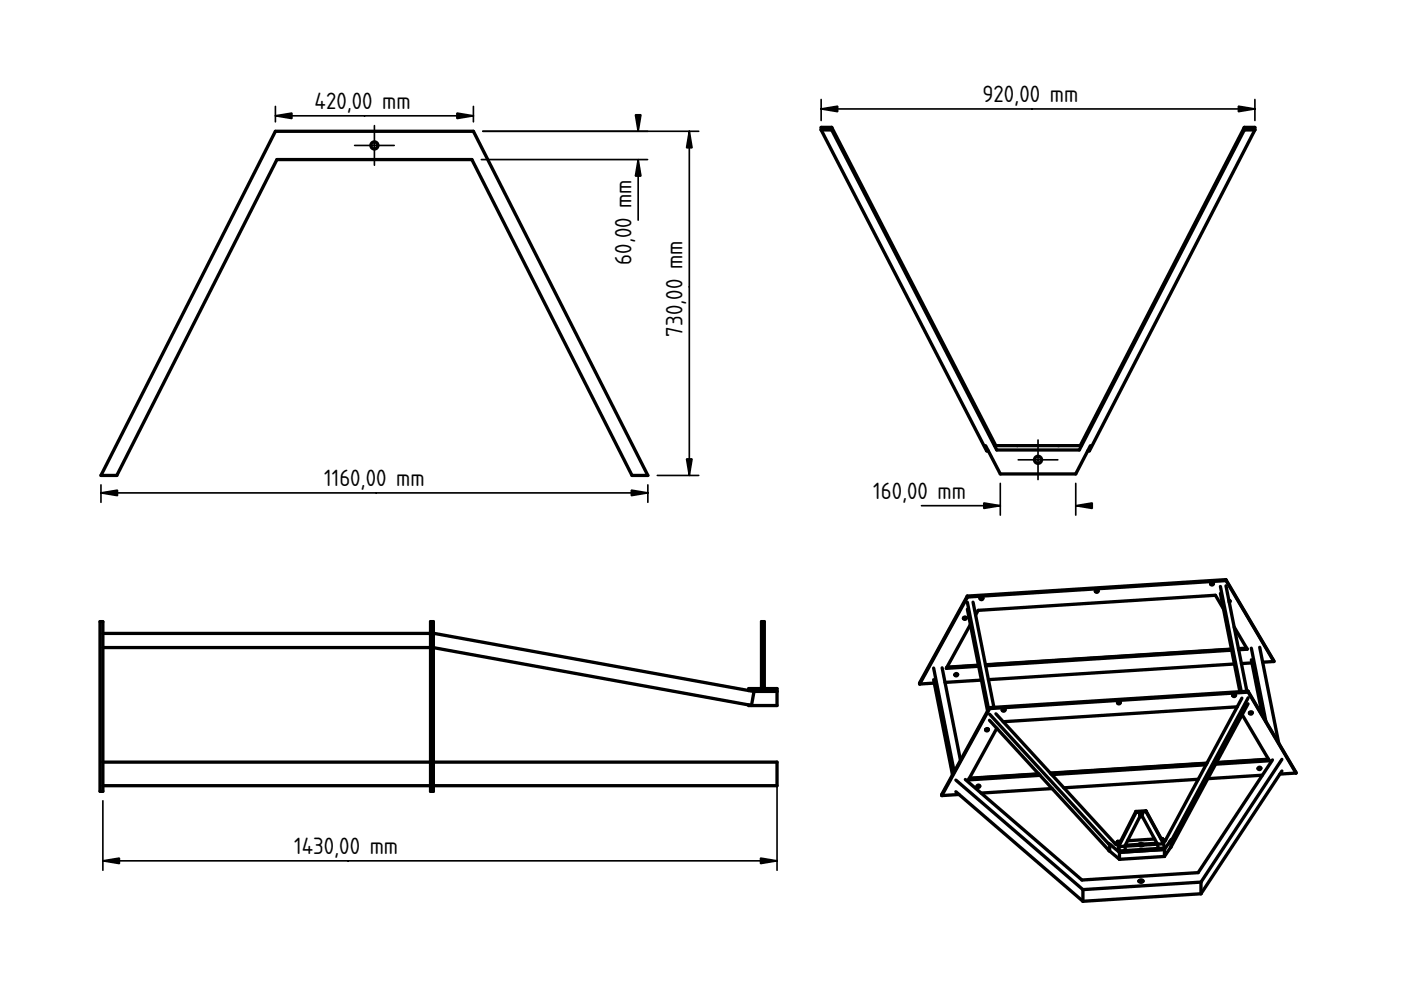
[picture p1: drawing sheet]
<svg xmlns="http://www.w3.org/2000/svg" width="297mm" height="210mm" viewBox="0 0 297 210" stroke-linecap="round" stroke-linejoin="round" font-family="sans-serif">
<defs><g id="words">
<g font-size="4.7">
<text x="66.7" y="23.1">420,00 mm</text>
<text x="208.3" y="21.6">920,00 mm</text>
<text x="133.9" y="56.1" transform="rotate(-90 133.9 56.1)">60,00 mm</text>
<text x="144.7" y="71.4" transform="rotate(-90 144.7 71.4)">730,00 mm</text>
<text x="68.7" y="103.1">1160,00 mm</text>
<text x="185.1" y="105.8">160,00 mm</text>
<text x="62.4" y="181.1">1430,00 mm</text>
</g>
</g></defs>
<path d="M79.4 64.3h.1" fill="none" stroke="#000" stroke-width=".21"/>
<circle cx="79.4" cy="30.8" r=".75" fill="#fff"/>
<g fill="none" stroke="#000" stroke-width=".7">
<path d="M58.4 27.8h42l37 73h-3.4l-33.9-67h-41.4l-33.9 67h-3.4z"/>
<circle cx="79.4" cy="30.8" r=".75"/>
</g>
<g fill="#000" stroke="#000" stroke-width=".35">
<path d="M58.4 24.6l3.5-.6v1.1zM96.9 24l3.5 .6-3.5 .5zM135.3 33.8l.6 3.5h-1.2zM134.7 24.3h1.2l-.6 3.5zM146.1 27.8l.6 3.5h-1.1zM21.4 104.5l3.5-.6v1.2zM133.9 103.9l3.5 .6-3.5 .6zM145.6 97.3h1.1l-.6 3.5z"/>
<path d="M79.4 26.6v8.4zM75.2 30.8h8.4z" fill-rule="evenodd"/>
</g>
<path d="M79.4 64.3h.1" fill="none" stroke="#000" stroke-width=".21"/>
<path d="M58.4 22.6v3.2M58.4 24.6h42M100.4 22.6v3.2M102.1 33.8h35.2M102.4 27.8h45.7M135.3 33.8v12.9M146.1 27.8v73M21.4 102.8v3.7M21.4 104.5h116M137.4 102.8v3.7M139.4 100.8h8.7" fill="none" stroke="#000" stroke-width=".35"/>
<path d="M174.1 27h2.2l34.8 67.5h17.9l34.8-67.5h2.3v.5l-35.1 68.1h-.4l-2.5 4.9h-16l-2.6-4.9h-.3l-35.1-68.1z" fill-rule="evenodd" fill="#fff"/>
<path d="M220.1 63.7h.1" fill="none" stroke="#000" stroke-width=".21"/>
<path d="M174.1 27.5h2.2l35 67.9h17.5l35-67.9h2.3l-35.1 68.1h-.4l.6-1.1-3.1 6h-16l-3.1-6 .5 1.1h-.3z" fill-rule="evenodd" fill="#fff"/>
<path d="M220.1 63.7h.1" fill="none" stroke="#000" stroke-width=".21"/>
<g fill="#fff">
<path d="M176.3 27l34.8 67.5h-.2l-34.6-67z" fill-rule="evenodd"/>
<path d="M263.8 27v.5l-34.5 67h-.3z" fill-rule="evenodd"/>
<path d="M210.9 94.5h18.4l-.5 .9h-17.5z" fill-rule="evenodd"/>
<path d="M174.1 27h2.2v.5h-2.2z" fill-rule="evenodd"/>
<path d="M263.8 27h2.3v.5h-2.3z" fill-rule="evenodd"/>
<circle cx="220.1" cy="97.5" r=".75"/>
</g>
<g fill="none" stroke="#000" stroke-width=".7">
<path d="M174.1 27.5l35.1 68.1h.3M174.1 27.5h2.2M176.3 27h-2.2v.5M176.3 27v.5M176.3 27l34.8 67.5M176.3 27.5l35 67.9h17.5l35-67.9M263.8 27h2.3v.5M263.8 27.5h2.3M263.8 27v.5M263.8 27l-34.8 67.5M266.1 27.5l-35.1 68.1h-.4M209 94.5l3.1 6h16l3.1-6"/>
<path d="M210.9 94.5h18.4"/>
<circle cx="220.1" cy="97.5" r=".75"/>
</g>
<g fill="#000" stroke="#000" stroke-width=".35">
<path d="M174.1 23.1l3.5-.6v1.2zM262.6 22.5l3.5 .6-3.5 .6zM208.6 106.6l3.5 .6-3.5 .6zM228.1 107.2l3.5-.6v1.2z"/>
<path d="M220.1 93.3v8.4zM215.9 97.5h8.4z" fill-rule="evenodd"/>
</g>
<path d="M220.1 63.7h.1" fill="none" stroke="#000" stroke-width=".21"/>
<path d="M174.1 21.1v4.4M174.1 23.1h92M266.1 21.1v4.4M195.4 107.2h16.7M212.1 102.5v6.7M228.1 102.5v6.7" fill="none" stroke="#000" stroke-width=".35"/>
<path d="M21.2 131.8h.6v2.5h69.5v-2.5h.6v2.5l66.9 12.1v-.4h2.7v-14.2h.6v14.2h2.6v3.6h-5.9v-.1l-66.9-12.2v24.3h72.8v5h-72.8v1.2h-.6v-1.2h-69.5v1.2h-.6z" fill-rule="evenodd" fill="#fff"/>
<path d="M93 149.8h.1" fill="none" stroke="#000" stroke-width=".21"/>
<g fill="#fff">
<path d="M21.8 137.3h69.5v24.3h-69.5z" fill-rule="evenodd"/>
<path d="M91.9 161.6h72.8v5h-72.8z" fill-rule="evenodd"/>
<path d="M21.8 161.6h69.5v5h-69.5z" fill-rule="evenodd"/>
<path d="M21.8 134.3h69.5v2.9l-69.5 .1z" fill-rule="evenodd"/>
<path d="M91.9 134.3l68 12.3-.6 3-67.4-12.3z" fill-rule="evenodd"/>
<path d="M21.2 131.8h.6v36h-.6z" fill-rule="evenodd"/>
<path d="M91.3 131.8h.6v36h-.6z" fill-rule="evenodd"/>
<path d="M159.7 146.6h5v3h-5.9v-.1l.5 .1 .6-3z" fill-rule="evenodd"/>
<path d="M161.5 131.8h.6v14.2h-.6z" fill-rule="evenodd"/>
<path d="M158.8 146h5.9v.6h-5l-.9-.2z" fill-rule="evenodd"/>
</g>
<g fill="none" stroke="#000" stroke-width=".7">
<path d="M21.2 131.8h.6v36h-.6zM21.8 137.3h69.5M21.8 134.3h69.5M91.3 131.8h.6v36h-.6zM91.3 137.2h.1M91.9 134.3l68 12.3-.6 3-67.4-12.3M204.8 130.9l-.2 .2-.3-.1M205.1 126.4l-10.1 18.4v.2M205.1 126.4v.2M205.1 129.2l4.3 21.6M205.1 127.7l4.5 22.7M205.1 126.6l-10.1 18.4"/>
<path d="M205.7 132.4l-5.1 9.3 6.9-.4M206.3 127.7l4.4 22.3M208.4 126.7l-.3 .2-.3-.1M232.8 125.2l-.3 .2-.2-.1M256.7 123.8h.1M257.2 123.6l-.2 .2-.3-.1M258.8 125.8l4.1 20.9M258.8 124.3l4.4 22.3M259.4 129.1l-1.7-2.9-50.3 3.2-.6 1M259.9 122.9l10.2 17.4M259.9 122.9l.1 .2M259.9 122.9l-54.8 3.5"/>
<path d="M259.9 124.2l4.5 22.4M260 123.1l10.1 17.2M260 123.1l-54.9 3.5M260.5 127.3l.3 .2-.2 .2M260.8 127.4l-.2 .1M261.1 137.6l-52.2 3.3M261.1 137.7l-52.2 3.3M261.1 137.9l-52.1 3.3M261.7 132.9l2.7 4.7-1.8 .2M264.3 137.4l-1.7 .1M264.4 137.5l-1.8 .1M265.3 139.9l2.3 11.8"/>
<path d="M265.3 137.4l3.1 15.5M267.1 137.2l4 20.4M158.8 146.4v-.4h5.9v3.6h-5.9v-.1M159.7 146.6h5M161.5 146v-14.2h.6v14.2M197.9 144.1l4.1 20.2M197.9 141.6l4.4 22M198.1 144.8l-3.1 .2M199.7 141.6l3.9 19.6M207.5 141l-6.7 .5M207.5 141.1l-6.8 .4M208.1 144.2l-7.7 .5"/>
<path d="M209.5 154.6l-.2 .2-.3-.1M209.8 150v.2M209.8 150l-10.2 18.5 .1 .2M209.8 152.7l25.5 27.8v-1.3M209.8 151.4l25.5 27.8M209.8 150.2l-10.1 18.5M211.2 151.3l25.4 27.7h.5M211.3 154.4l-6 11 15.2-1M212.5 150.6h.1M213 150.4l-.2 .2-.3-.1M237.5 148.8l-.3 .2-.3-.1M261.7 140.8l-52.1 3.3"/>
<path d="M261.9 147.3l-.2 .2-.3-.1M262.3 149.9l-49.6 3.1M263.3 148l-16.3 30.4h-.4M263.4 151.5l5.7 9.8-11.4 .7M264.6 149.2l-16.4 30.4 .1-1.2M264.6 146.6l10.2 17.3M264.6 146.6l.1 .2M264.6 146.6l-54.8 3.4M264.6 147.9l-16.3 30.5M264.7 146.8l10.1 17.1M264.7 146.8l-54.9 3.4M265.4 140.5l-2.2 .2"/>
<path d="M265.5 151l-.3 .2-.3-.1M270.1 140.3l-2.4 .1M21.8 166.6h69.5M21.8 161.6h69.5M91.9 161.6h72.8v5h-72.8M202.7 167.9l26.9 23.2M202.7 165.4l26.9 23.2M203.3 168.4l-3.6 .3M220.2 164.1l-14.7 .9M220.3 164.1l-14.8 1M223.1 167.2l-15.1 1M235.1 178.8l2.2 1.9"/>
<path d="M235.5 179.2h-.2M236.9 178.4v.3M236.9 178.7l.4 2M236.9 178.4l.4 2M236.9 178.7h-.6M237.6 178.3l-.7 .1M238.5 179.4l3.1-6.2h.6l3.2 5.8 .2 .9M238.5 179.4l.1 .9M240.8 172l-3.7 7.3M240.8 172l.1 .2M240.9 172.2l-3.7 7.3 1.3-.1M241.5 179.1h.1"/>
<path d="M241.5 179.1v.1M241.5 179v.1M241.5 179l-2.9 .2M241.5 179.2l-3 .2M241.5 179.2l.4-.1 .4 .1M242.2 172.5l-.3 .2-.3-.1M242.3 179l-.4-.2-.4 .2M242.3 179v.2M242.3 179.2l-.3 .2-.5-.2M243 171.9l3.7 6.8M243 171.9v.2M243 171.9l-2.2 .1"/>
<path d="M243 172.1l3.7 6.8-4.4 .3M243 172.1l-2.1 .1M244.8 177.9l-5.7 .4M245.3 178.8l-3 .2M246.2 177.8h.3l.4 2M246.9 179.8v1.8M246.9 179.8l-9.6 .6M247.2 178l-.7 .1M248.2 179.6l-1.3 2M248.3 178.4h-.2M248.3 178l-1.4 2.1-9.6 .6M254.1 165.2l-28.5 1.8"/>
<path d="M255.7 162.2l-32.7 2M255.9 161.9l-33.2 2.1M255.9 161.8l-33.2 2.1M267.7 164.4l-11.6 .7M268.9 161l-11 .7M269 161l-11.1 .7M269.8 161.1l-15.8 23.9-24.6 1.6-24.7-21.3M271.8 163.5l-17.2 26M271.8 161l-17.2 26M274.8 163.9l-3.4 .2M229.6 188.6v2.5M235.1 180.3h.1"/>
<path d="M235.3 180.5l2 1.7M237.3 180.4v1.8M241.5 186.7l.4-.1 .4 .1a.44 .44 0 0 1-.4 .4 .44 .44 0 0 1-.4-.3zM246.9 181.6l-9.6 .6M254.6 187v2.5M254.6 189.5l-25 1.6M254.6 187l-25 1.6"/>
<circle cx="204.5" cy="131.1" r=".27"/>
<circle cx="208.1" cy="126.9" r=".27"/>
<circle cx="232.5" cy="125.3" r=".27"/>
<circle cx="257" cy="123.8" r=".28"/>
<circle cx="202.7" cy="143" r=".27"/>
<circle cx="209.2" cy="154.7" r=".27"/>
<circle cx="212.8" cy="150.5" r=".28"/>
<circle cx="237.2" cy="149" r=".27"/>
<circle cx="261.6" cy="147.4" r=".27"/>
<circle cx="265.2" cy="151.2" r=".27"/>
<circle cx="207.4" cy="166.7" r=".27"/>
<circle cx="241.9" cy="172.7" r=".27"/>
<circle cx="267" cy="162.9" r=".27"/>
</g>
<path d="M93 149.8h.1" fill="none" stroke="#000" stroke-width=".21"/>
<path d="M21.8 169.8v14.7M164.7 163.6v20.9M21.8 182.5h142.9" fill="none" stroke="#000" stroke-width=".35"/>
<path d="M21.8 182.5l3.5-.6v1.2zM161.3 181.9l3.4 .6-3.4 .6z" fill="#000" stroke="#000" stroke-width=".35"/>
<use href="#words"/>
</svg>
